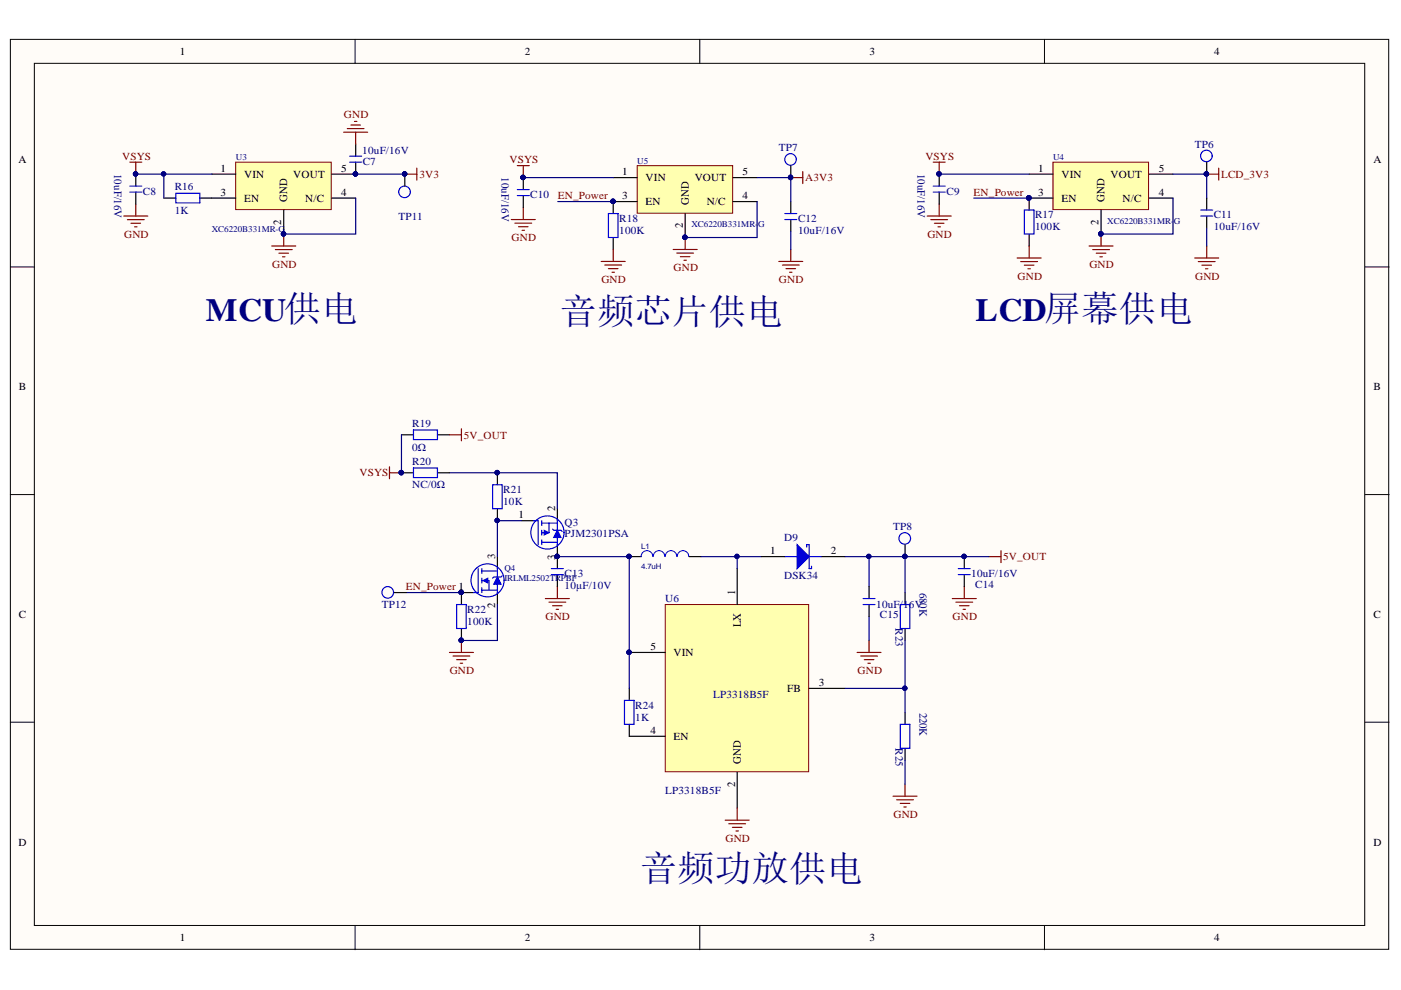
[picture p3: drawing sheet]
<svg xmlns="http://www.w3.org/2000/svg" width="297mm" height="210mm" viewBox="0 0 297 210" stroke-linecap="round" stroke-linejoin="round" font-family="sans-serif">
<defs><g id="words">
<g font-size="7.6" fill="#000080">
<text x="118.7" y="68.6">音频芯片供电</text>
<text x="135.7" y="186.8">音频功放供电</text>
</g>
<g font-size="6.8" fill="#000080">
<text x="43.7" y="68">MCU供电</text>
<text x="206.9" y="68">LCD屏幕供电</text>
</g>
<g font-size="2.4" fill="#000080">
<text x="24.2" y="36.9" transform="rotate(90 24.2 36.9)">10uF/16V</text>
<text x="106.3" y="37.6" transform="rotate(90 106.3 37.6)">10uF/16V</text>
<text x="194.5" y="36.9" transform="rotate(90 194.5 36.9)">10uF/16V</text>
<text x="194.9" y="125.6" transform="rotate(90 194.9 125.6)">680K</text>
<text x="189.8" y="133.2" transform="rotate(90 189.8 133.2)">R23</text>
<text x="194.9" y="151.1" transform="rotate(90 194.9 151.1)">220K</text>
<text x="189.8" y="158.7" transform="rotate(90 189.8 158.7)">R25</text>
</g>
<g font-size="2.4">
<text x="59.6" y="47.8" transform="rotate(-90 59.6 47.8)">2</text>
<text x="60.9" y="42.8" transform="rotate(-90 60.9 42.8)">GND</text>
<text x="146" y="43.5" transform="rotate(-90 146 43.5)">GND</text>
<text x="232.9" y="47.7" transform="rotate(-90 232.9 47.7)">2</text>
<text x="234.2" y="42.8" transform="rotate(-90 234.2 42.8)">GND</text>
<text x="144.8" y="48.4" transform="rotate(-90 144.8 48.4)">2</text>
<text x="117.7" y="108.4" transform="rotate(-90 117.7 108.4)">2</text>
<text x="105" y="118.5" transform="rotate(-90 105 118.5)">3</text>
<text x="117.7" y="118.7" transform="rotate(-90 117.7 118.7)">3</text>
<text x="105" y="128.8" transform="rotate(-90 105 128.8)">2</text>
<text x="155.8" y="126.1" transform="rotate(-90 155.8 126.1)">1</text>
<text x="157.1" y="133" transform="rotate(-90 157.1 133)">LX</text>
<text x="157.1" y="162" transform="rotate(-90 157.1 162)">GND</text>
<text x="155.8" y="166.9" transform="rotate(-90 155.8 166.9)">2</text>
</g>
<g font-size="2.3">
<text x="38.2" y="11.7">1</text>
<text x="111.3" y="11.7">2</text>
<text x="184.3" y="11.7">3</text>
<text x="257.4" y="11.7">4</text>
<text x="3.9" y="34.5">A</text>
<text x="291.2" y="34.5">A</text>
<text x="46.8" y="36.4">1</text>
<text x="46.8" y="41.5">3</text>
<text x="51.8" y="37.7">VIN</text>
<text x="62.2" y="37.7">VOUT</text>
<text x="72.3" y="36.4">5</text>
<text x="72.3" y="41.5">4</text>
<text x="131.9" y="37.1">1</text>
<text x="136.9" y="38.4">VIN</text>
<text x="147.3" y="38.4">VOUT</text>
<text x="157.4" y="37.1">5</text>
<text x="220.1" y="36.4">1</text>
<text x="220.1" y="41.5">3</text>
<text x="225" y="37.7">VIN</text>
<text x="235.4" y="37.7">VOUT</text>
<text x="245.7" y="36.4">5</text>
<text x="245.7" y="41.5">4</text>
<text x="51.8" y="42.8">EN</text>
<text x="64.7" y="42.8">N/C</text>
<text x="131.9" y="42.3">3</text>
<text x="136.9" y="43.5">EN</text>
<text x="149.8" y="43.5">N/C</text>
<text x="157.4" y="42.3">4</text>
<text x="225" y="42.8">EN</text>
<text x="238" y="42.8">N/C</text>
<text x="4" y="82.8">B</text>
<text x="291.2" y="82.8">B</text>
<text x="109.9" y="109.9">1</text>
<text x="163.3" y="117.5">1</text>
<text x="176.1" y="117.5">2</text>
<text x="4" y="131">C</text>
<text x="291.2" y="131">C</text>
<text x="137.9" y="137.9">5</text>
<text x="142.8" y="139.2">VIN</text>
<text x="166.9" y="146.8">FB</text>
<text x="173.6" y="145.5">3</text>
<text x="137.9" y="155.6">4</text>
<text x="142.8" y="156.9">EN</text>
<text x="3.9" y="179.3">D</text>
<text x="291.2" y="179.3">D</text>
<text x="38.2" y="199.6">1</text>
<text x="111.3" y="199.6">2</text>
<text x="184.3" y="199.6">3</text>
<text x="257.4" y="199.6">4</text>
</g>
<g font-size="2.3" fill="#800000">
<text x="72.9" y="25">GND</text>
<text x="25.9" y="33.9">VSYS</text>
<text x="108" y="34.6">VSYS</text>
<text x="196.2" y="33.9">VSYS</text>
<text x="88.9" y="37.7">3V3</text>
<text x="170.7" y="38.4">A3V3</text>
<text x="206.4" y="41.5">EN_Power</text>
<text x="258.9" y="37.7">LCD_3V3</text>
<text x="118.3" y="42.3">EN_Power</text>
<text x="26.3" y="50.4">GND</text>
<text x="108.5" y="51.1">GND</text>
<text x="196.6" y="50.4">GND</text>
<text x="57.7" y="56.7">GND</text>
<text x="142.8" y="57.5">GND</text>
<text x="215.7" y="59.3">GND</text>
<text x="231" y="56.7">GND</text>
<text x="253.4" y="59.3">GND</text>
<text x="127.5" y="60">GND</text>
<text x="165.1" y="60">GND</text>
<text x="98.3" y="93">5V_OUT</text>
<text x="76.2" y="101">VSYS</text>
<text x="212.7" y="118.8">5V_OUT</text>
<text x="86" y="125.1">EN_Power 1</text>
<text x="115.7" y="131.5">GND</text>
<text x="201.9" y="131.5">GND</text>
<text x="95.3" y="143">GND</text>
<text x="181.8" y="143">GND</text>
<text x="189.4" y="173.4">GND</text>
<text x="153.8" y="178.5">GND</text>
</g>
<g font-size="2.3" fill="#000080">
<text x="76.8" y="32.6">10uF/16V</text>
<text x="76.9" y="34.9">C7</text>
<text x="165.1" y="32">TP7</text>
<text x="253.3" y="31.4">TP6</text>
<text x="30.3" y="41.3">C8</text>
<text x="37.1" y="40.2">R16</text>
<text x="200.7" y="41.3">C9</text>
<text x="37.1" y="45.3">1K</text>
<text x="84.5" y="46.6">TP11</text>
<text x="112.4" y="42">C10</text>
<text x="131.3" y="47.1">R18</text>
<text x="169.2" y="47.1">C12</text>
<text x="219.5" y="46.3">R17</text>
<text x="257.4" y="46.3">C11</text>
<text x="131.3" y="49.6">100K</text>
<text x="169.2" y="49.6">10uF/16V</text>
<text x="219.5" y="48.9">100K</text>
<text x="257.4" y="48.9">10uF/16V</text>
<text x="87.4" y="90.5">R19</text>
<text x="87.4" y="95.5">0Ω</text>
<text x="87.4" y="98.5">R20</text>
<text x="87.4" y="103.6">NC/0Ω</text>
<text x="106.7" y="104.6">R21</text>
<text x="106.7" y="107.1">10K</text>
<text x="119.7" y="111.4">Q3</text>
<text x="119.7" y="114">PJM2301PSA</text>
<text x="189.3" y="112.4">TP8</text>
<text x="166.2" y="114.7">D9</text>
<text x="119.7" y="122.3">C13</text>
<text x="119.7" y="124.9">10μF/10V</text>
<text x="166.2" y="122.8">DSK34</text>
<text x="205.9" y="122.4">10uF/16V</text>
<text x="206.8" y="124.6">C14</text>
<text x="81" y="128.9">TP12</text>
<text x="99.1" y="129.9">R22</text>
<text x="141" y="127.7">U6</text>
<text x="185.8" y="128.8">10uF/</text>
<text x="186.5" y="131">C15</text>
<text x="191.5" y="128.8">16V</text>
<text x="99.1" y="132.5">100K</text>
<text x="151.2" y="148">LP3318B5F</text>
<text x="134.7" y="150.3">R24</text>
<text x="134.7" y="152.8">1K</text>
<text x="141" y="168.3">LP3318B5F</text>
</g>
<g font-size="1.9" fill="#000080">
<text x="50" y="34">U3</text>
<text x="135.1" y="34.7">U5</text>
<text x="223.3" y="34">U4</text>
<text x="234.8" y="47.4">XC6220B331MR-</text>
<text x="248.9" y="47.4">G</text>
<text x="44.9" y="49.2">XC6220B331MR-G</text>
<text x="146.6" y="48.2">XC6220B331MR-</text>
<text x="160.7" y="48.2">G</text>
<text x="106.9" y="121.1">Q4</text>
<text x="106.9" y="123.2">IRLML2502TRPBF</text>
</g>
<g font-size="1.6" fill="#000080">
<text x="136" y="116.4">L1</text>
<text x="136" y="120.7">4.7uH</text>
</g>
</g></defs>
<g fill="#fffcf8" stroke="#000" stroke-width=".21">
<path d="M2.2 8.3h292.2v193h-292.2z"/>
<path d="M7.3 13.4h282v182.8h-282z"/>
</g>
<path d="M75.3 8.3v5.1M148.4 8.3v5.1M221.5 8.3v5.1M2.2 56.6h5.1M289.4 56.6h5.1M2.2 104.9h5.1M289.4 104.9h5.1M2.2 153.1h5.1M289.4 153.1h5.1M75.3 196.3v5.1M148.4 196.3v5.1M221.5 196.3v5.1" fill="none" stroke="#000" stroke-width=".21"/>
<path d="M50 34.4h20.2v10h-20.2z" fill="#ffffb0" stroke="#800000" stroke-width=".21"/>
<path d="M28.8 36.9v2.6M44.9 36.9h5.1M75.4 34.4v2.5h-5.1M75.4 30.6v2.5M28.8 40.7v2.6M34.7 42h2.6M42.4 42h7.6M60.2 44.5v5.1M70.3 42h5.1" fill="none" stroke="#000" stroke-width=".25"/>
<g fill="#000080" stroke="#000080" stroke-width=".21">
<circle cx="75.4" cy="36.9" r=".46"/>
<circle cx="60.1" cy="49.6" r=".46"/>
<circle cx="85.8" cy="36.9" r=".46"/>
<circle cx="28.7" cy="36.9" r=".46"/>
</g>
<path d="M85.8 36.9h2.6M88.4 35.7v2.5M26.2 45.8h5.1M27 46.6h3.6M27.8 47.3h2M28.5 48.1h.5M28.8 43.3v2.5M57.6 52.2h5.1M58.4 52.9h3.5M59.1 53.7h2.1M59.9 54.4h.5M60.2 49.6v2.6" fill="none" stroke="#800000" stroke-width=".25"/>
<path d="M27.5 39.5h2.6M74.1 33.1h2.6M74.1 34.4h2.6M27.5 40.7h2.6M37.3 41h5.1v2h-5.1z" fill="none" stroke="#00f" stroke-width=".25"/>
<path d="M135.1 35.1h20.2v10.1h-20.2z" fill="#ffffb0" stroke="#800000" stroke-width=".21"/>
<path d="M110.9 37.7v2.5M130 37.7h5.1M155.4 37.7h5.1M167.7 35.1v2.6M110.9 41.5v2.5M130 50.4v2.5M135.1 42.7h-5.1v2.6M145.3 45.3v5.1M155.4 42.7h5.1M167.7 42.7v2.6M167.7 46.5v2.6" fill="none" stroke="#000" stroke-width=".25"/>
<g fill="#000080" stroke="#000080" stroke-width=".21">
<circle cx="145.2" cy="50.3" r=".46"/>
<circle cx="130" cy="42.7" r=".46"/>
<circle cx="167.6" cy="37.6" r=".46"/>
<circle cx="110.9" cy="37.6" r=".47"/>
<circle cx="60.1" cy="49.6" r=".46"/>
<circle cx="34.7" cy="36.9" r=".46"/>
<circle cx="28.7" cy="36.9" r=".46"/>
<circle cx="75.4" cy="36.9" r=".46"/>
<circle cx="85.8" cy="36.9" r=".46"/>
</g>
<g fill="none" stroke="#800000" stroke-width=".25">
<path d="M27.5 34.4h2.6M28.8 34.4v2.5M72.9 28h5.1M73.6 27.3h3.6M74.4 26.5h2M75.2 25.7h.5M75.4 28v2.6M109.7 35.1h2.5M110.9 35.1v2.6M167.7 37.7h2.5M170.2 36.4v2.5M108.4 46.5h5.1"/>
<path d="M109.2 47.3h3.5M109.9 48.1h2.1M110.7 48.8h.5M110.9 44v2.5M127.5 55.4h5.1M128.2 56.2h3.6M129 57h2M129.8 57.7h.5M130 52.9v2.5M142.7 52.9h5.1M143.5 53.7h3.5M144.2 54.4h2.1"/>
<path d="M145 55.2h.5M145.3 50.4v2.5M165.1 55.4h5.1M165.9 56.2h3.5M166.6 57h2.1M167.4 57.7h.5M167.7 52.9v2.5"/>
</g>
<g fill="none" stroke="#00f" stroke-width=".25">
<path d="M109.7 41.5h2.5M109.7 40.2h2.5M129 45.3h2v5.1h-2zM166.4 45.3h2.5M166.4 46.5h2.5"/>
<circle cx="167.6" cy="33.8" r="1.23"/>
</g>
<path d="M28.8 36.9h16.1M34.7 36.9v5.1M75.4 36.9h10.4M110.9 37.7h19.1M160.5 37.7h7.2v5M75.4 42v7.6h-15.2M118.3 42.7h11.7M160.5 42.7v7.7h-15.2M167.7 49.1v3.8" fill="none" stroke="#000080" stroke-width=".25"/>
<path d="M223.3 34.4h20.2v10h-20.2z" fill="#ffffb0" stroke="#800000" stroke-width=".21"/>
<path d="M199.1 36.9v2.6M218.2 36.9h5.1M243.6 36.9h5.1M255.8 34.4v2.5M199.1 40.7v2.6M218.2 49.6v2.6M223.3 42h-5.1v2.5M233.4 44.5v5.1M243.6 42h5.1M255.8 42v2.5M255.8 45.8v2.6" fill="none" stroke="#000" stroke-width=".25"/>
<g fill="#000080" stroke="#000080" stroke-width=".21">
<circle cx="233.4" cy="49.6" r=".46"/>
<circle cx="218.1" cy="42" r=".47"/>
<circle cx="255.8" cy="36.9" r=".46"/>
<circle cx="199.1" cy="36.9" r=".46"/>
</g>
<g fill="none" stroke="#800000" stroke-width=".25">
<path d="M197.9 34.4h2.5M199.1 34.4v2.5M255.8 36.9h2.6M258.4 35.7v2.5M196.6 45.8h5.1M197.4 46.6h3.5M198.1 47.3h2M198.9 48.1h.5M199.1 43.3v2.5M215.7 54.7h5M216.4 55.5h3.6M217.2 56.2h2"/>
<path d="M217.9 57h.6M218.2 52.2v2.5M230.9 52.2h5.1M231.7 52.9h3.5M232.4 53.7h2.1M233.2 54.4h.5M233.4 49.6v2.6M253.3 54.7h5.1M254.1 55.5h3.5M254.8 56.2h2.1M255.6 57h.5M255.8 52.2v2.5"/>
</g>
<g fill="none" stroke="#00f" stroke-width=".25">
<path d="M197.9 39.5h2.5M197.9 40.7h2.5M217.2 44.5h2v5.1h-2zM254.6 44.5h2.5M254.6 45.8h2.5"/>
<circle cx="255.8" cy="33.1" r="1.23"/>
</g>
<path d="M199.1 36.9h19.1M248.7 36.9h7.1v5.1M206.5 42h11.7M248.7 42v7.6h-15.3M255.8 48.4v3.8" fill="none" stroke="#000080" stroke-width=".25"/>
<path d="M141 128.2h30.4v35.4h-30.4z" fill="#ffffb0" stroke="#800000" stroke-width=".21"/>
<g fill="none" stroke="#000" stroke-width=".25">
<path d="M133.4 118h2.6M146.1 118h2.6M161.4 118h5.1M174.1 118h5.1M191.9 115.5v2.5M133.4 138.3h7.6M156.3 120.6v7.6M191.9 125.6v2.6M191.9 133.3v2.5M133.4 156.1h7.6M171.5 146h7.7M191.9 151v2.6"/>
<path d="M191.9 158.7v2.5M156.3 163.7v7.7"/>
</g>
<g fill="#000080" stroke="#000080" stroke-width=".21">
<circle cx="133.4" cy="138.3" r=".47"/>
<circle cx="133.4" cy="118" r=".46"/>
<circle cx="191.8" cy="118" r=".46"/>
</g>
<path d="M138.4 118a1.23 1.23 0 0 0-1.2-1.3 1.23 1.23 0 0 0-1.3 1.3M140.9 118a1.22 1.22 0 0 0-1.2-1.3 1.22 1.22 0 0 0-1.2 1.3M143.5 118a1.22 1.22 0 0 0-1.2-1.3 1.22 1.22 0 0 0-1.3 1.3M146 118a1.22 1.22 0 0 0-1.2-1.3 1.22 1.22 0 0 0-1.2 1.3" fill="none" stroke="#00f" stroke-width=".21"/>
<g fill="none" stroke="#800000" stroke-width=".25">
<path d="M209.7 118h2.5M212.2 116.7v2.6M115.6 126.9h5.1M116.4 127.7h3.5M117.2 128.4h2M117.9 129.2h.5M118.2 124.4v2.5M181.7 138.3h5.1M182.5 139.1h3.5M183.2 139.9h2.1M184.3 135.8v2.5M184 140.6h.5"/>
<path d="M153.8 173.9h5M154.5 174.7h3.6M155.3 175.4h2M156 176.2h.6M156.3 171.4v2.5M189.3 168.8h5.1M190.1 169.6h3.6M190.9 170.3h2M191.6 171.1h.5M191.9 166.3v2.5"/>
</g>
<g fill="none" stroke="#00f" stroke-width=".25">
<path d="M166.5 118h2.5M171 116v-.5h.5v5.1h.6v-.5M171.5 118h2.6M190.9 128.2h2v5.1h-2zM190.9 153.6h2v5.1h-2z"/>
<circle cx="191.8" cy="114.2" r="1.23"/>
</g>
<path d="M169 115.5l2.5 2.5-2.5 2.6z" fill="#00f"/>
<path d="M114.1 110.4v5.1M114.9 115h3.3M114.9 112.9h1.5M114.9 110.9h3.3M114.9 110.4v1M114.9 112.4v1M114.9 114.5v1M169 115.5l2.5 2.5-2.5 2.6zM96.8 128.2h2v5.1h-2zM116.9 121.8h2.5M116.9 120.6h2.5" fill="none" stroke="#00f" stroke-width=".25"/>
<path d="M95.3 138.3h5.1M96.1 139.1h3.5M96.8 139.9h2M97.8 135.8v2.5M201.9 126.9h5.1M202.7 127.7h3.5M203.4 128.4h2.1M204.2 129.2h.5M204.4 124.4v2.5M97.6 140.6h.5" fill="none" stroke="#800000" stroke-width=".25"/>
<path d="M148.7 118h7.6v2.6M156.3 118h5.1M179.2 118h30.5M184.3 118v6.4M191.9 118v7.6M86.1 125.6h11.7M184.3 130.7v5.1M191.9 135.8v10.2h-12.7M191.9 146v5M191.9 161.2v5.1" fill="none" stroke="#000080" stroke-width=".25"/>
<g fill="#000080" stroke="#000080" stroke-width=".21">
<circle cx="156.2" cy="118" r=".46"/>
<circle cx="191.8" cy="145.9" r=".46"/>
<circle cx="184.2" cy="118" r=".46"/>
<circle cx="191.8" cy="118" r=".46"/>
<circle cx="204.4" cy="118" r=".46"/>
<circle cx="118.1" cy="118" r=".46"/>
<circle cx="97.8" cy="125.6" r=".46"/>
<circle cx="97.8" cy="135.7" r=".46"/>
</g>
<path d="M110.5 110.4h2.6M118.2 107.9v2.5M118.2 115.5v5.1M97.8 125.6v2.6M97.8 133.3v2.5M118.2 121.8v2.6" fill="none" stroke="#000" stroke-width=".25"/>
<path d="M115.4 112.4l1 .5-1 .5z" fill="#00f"/>
<path d="M115.4 112.4l1 .5-1 .5z" fill="none" stroke="#00f" stroke-width=".21"/>
<path d="M118.2 112.4l.7 1.6h-1.5z" fill="#00f"/>
<g fill="none" stroke="#00f" stroke-width=".25">
<path d="M104.4 102.8h2.1v5.1h-2.1zM113.1 110.4h1M116.4 110.9v2M117.2 112.2l.2 .2h.8M118.2 112.4l.7 1.6h-1.5zM118.2 112.4h.7l.3 .3M118.2 110.4v2M118.2 114v1.5M101.4 120.6v5h-1M102.2 121.1h3.3M102.2 123.1h1.5v2M102.2 125.1h3.3"/>
<path d="M102.2 120.6v1M102.2 122.6v1M102.2 124.6v1M105.5 120.6v1.7M105.5 123.6v2"/>
<circle cx="116.1" cy="112.9" r="3.5"/>
<circle cx="103.4" cy="123" r="3.5"/>
</g>
<g fill="#000080" stroke="#000080" stroke-width=".21">
<circle cx="118.1" cy="118" r=".46"/>
<circle cx="105.4" cy="110.3" r=".46"/>
<circle cx="105.4" cy="100.2" r=".46"/>
<circle cx="97.8" cy="125.6" r=".46"/>
</g>
<path d="M105.5 100.2v2.6M105.5 107.9v2.5M105.5 118v2.6M97.8 125.6h2.6M105.5 125.6v2.6" fill="none" stroke="#000" stroke-width=".25"/>
<path d="M105.5 122.3l.7 1.6h-1.5z" fill="#00f"/>
<path d="M105.5 122.3l.7 1.6h-1.5zM106.5 122.1l-.3 .2h-1.5l-.3 .3" fill="none" stroke="#00f" stroke-width=".25"/>
<path d="M102.4 123.1l1-.5v1z" fill="#00f"/>
<path d="M102.4 123.1l1-.5v1z" fill="none" stroke="#00f" stroke-width=".21"/>
<g fill="#000080" stroke="#000080" stroke-width=".21">
<circle cx="97.8" cy="125.6" r=".46"/>
<circle cx="105.4" cy="110.3" r=".46"/>
<circle cx="85.1" cy="100.2" r=".46"/>
<circle cx="105.4" cy="100.2" r=".46"/>
<circle cx="97.8" cy="135.7" r=".46"/>
<circle cx="133.4" cy="138.3" r=".47"/>
<circle cx="133.4" cy="118" r=".46"/>
<circle cx="118.1" cy="118" r=".46"/>
<circle cx="204.4" cy="118" r=".46"/>
<circle cx="85.8" cy="36.9" r=".46"/>
</g>
<path d="M85.1 92.2v8M95.3 100.2h22.9v7.7M110.5 110.4h-5v7.6M118.2 118h15.2v28M105.5 128.2v7.6h-7.7" fill="none" stroke="#000080" stroke-width=".25"/>
<path d="M85.8 36.9v2.6M85.1 92.2h2.6M92.7 92.2h2.6M85.1 100.2h2.6M92.7 100.2h2.6M204.4 118v2.6M83.5 125.6h2.6M184.3 124.4v2.5M184.3 128.2v2.5M204.4 121.8v2.6M133.4 146v2.5M133.4 153.6v2.5" fill="none" stroke="#000" stroke-width=".25"/>
<g fill="none" stroke="#00f" stroke-width=".25">
<path d="M87.7 91.2h5v2h-5zM87.7 99.2h5v2.1h-5zM183 128.2h2.5M183 126.9h2.5M203.2 121.8h2.5M203.2 120.6h2.5M132.4 148.5h2v5.1h-2z"/>
<circle cx="85.8" cy="40.7" r="1.23"/>
<circle cx="82.2" cy="125.6" r="1.23"/>
</g>
<path d="M82.6 99v2.5M95.3 92.2h2.5M97.8 90.9v2.6M82.6 100.2h2.5" fill="none" stroke="#800000" stroke-width=".25"/>
<use href="#words"/>
</svg>
